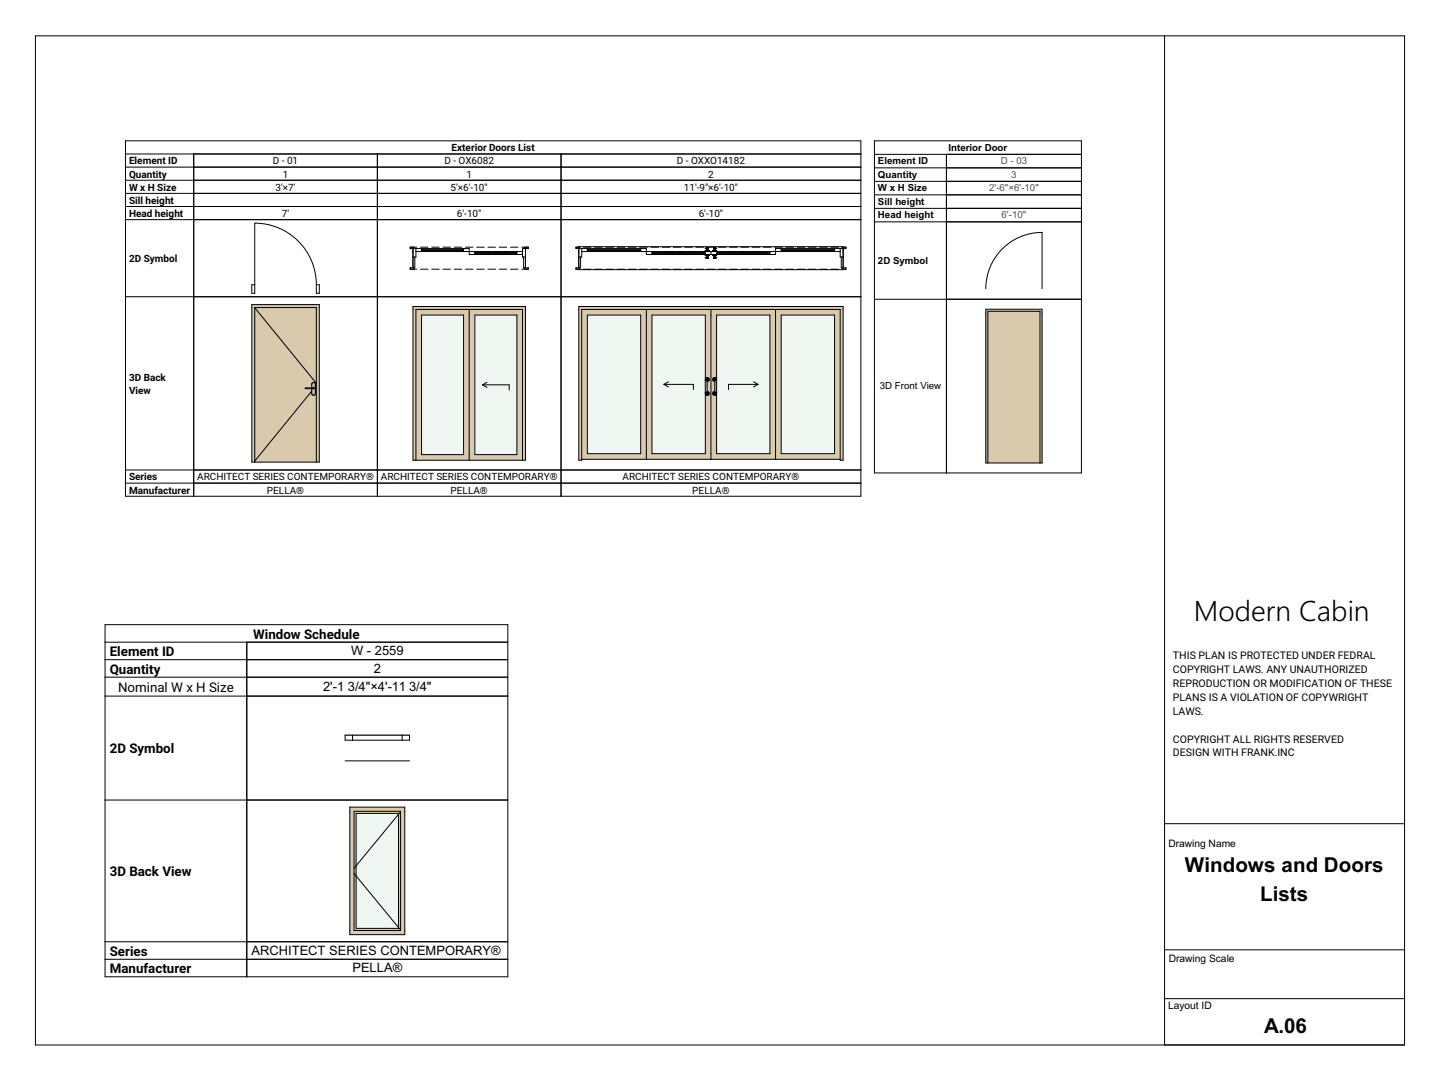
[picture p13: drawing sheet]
<svg xmlns="http://www.w3.org/2000/svg" width="610mm" height="457mm" viewBox="0 0 610 457" stroke-linecap="round" stroke-linejoin="round" font-family="sans-serif">
<defs><g id="words">
<text font-size="11.8" x="505.4" y="263.1">Modern Cabin</text>
<g font-size="8.7">
<text x="501.6" y="368.9">Windows and Doors</text>
<text x="533.5" y="381.6">Lists</text>
<text x="535.2" y="437.5">A.06</text>
</g>
<g font-size="5.6">
<text x="107.2" y="270.3">Window Schedule</text>
<text x="46.5" y="277.7">Element ID</text>
<text x="46.5" y="285.2">Quantity</text>
<text x="50" y="292.9">Nominal W x H Size</text>
<text x="46.5" y="318.9">2D Symbol</text>
<text x="46.5" y="370.9">3D Back View</text>
<text x="46.5" y="404.6">Series</text>
<text x="46.5" y="412">Manufacturer</text>
</g>
<g font-size="5.5">
<text x="148.6" y="277.3">W - 2559</text>
<text x="158.2" y="284.7">2</text>
<text x="136.8" y="292.5">2'-1 3/4&quot;×4'-11 3/4&quot;</text>
<text x="106.5" y="404.2">ARCHITECT SERIES CONTEMPORARY®</text>
<text x="149.2" y="411.6">PELLA®</text>
</g>
<g font-size="4.5">
<text x="496.6" y="279">THIS PLAN IS PROTECTED UNDER FEDRAL</text>
<text x="496.6" y="284.9">COPYRIGHT LAWS. ANY UNAUTHORIZED</text>
<text x="496.6" y="290.8">REPRODUCTION OR MODIFICATION OF THESE</text>
<text x="496.6" y="296.7">PLANS IS A VIOLATION OF COPYWRIGHT</text>
<text x="496.6" y="302.6">LAWS.</text>
<text x="496.6" y="314.3">COPYRIGHT ALL RIGHTS RESERVED</text>
<text x="496.6" y="320.2">DESIGN WITH FRANK.INC</text>
</g>
<g font-size="4.4">
<text x="494.6" y="358.7">Drawing Name</text>
<text x="494.8" y="407.3">Drawing Scale</text>
<text x="494.5" y="427.3">Layout ID</text>
</g>
<g font-size="4.2">
<text x="191.1" y="64">Exterior Doors List</text>
<text x="54.6" y="69.6">Element ID</text>
<text x="115.5" y="69.6">D - 01</text>
<text x="188.1" y="69.6">D - OX6082</text>
<text x="286.5" y="69.6">D - OXXO14182</text>
<text x="54.6" y="75.2">Quantity</text>
<text x="119.7" y="75.2">1</text>
<text x="197.4" y="75.2">1</text>
<text x="299.8" y="75.2">2</text>
<text x="54.6" y="80.7">W x H Size</text>
<text x="116.6" y="80.7">3'×7'</text>
<text x="190.8" y="80.7">5'×6'-10&quot;</text>
<text x="289.5" y="80.7">11'-9&quot;×6'-10&quot;</text>
<text x="54.6" y="86.3">Sill height</text>
<text x="54.6" y="91.8">Head height</text>
<text x="119.3" y="91.8">7'</text>
<text x="193.5" y="91.8">6'-10&quot;</text>
<text x="295.8" y="91.8">6'-10&quot;</text>
<text x="54.6" y="110.9">2D Symbol</text>
<text x="54.6" y="161.1">3D Back</text>
<text x="54.6" y="166.7">View</text>
<text x="54.6" y="203.4">Series</text>
<text x="83.5" y="203.4">ARCHITECT SERIES CONTEMPORARY®</text>
<text x="161.3" y="203.4">ARCHITECT SERIES CONTEMPORARY®</text>
<text x="263.6" y="203.4">ARCHITECT SERIES CONTEMPORARY®</text>
<text x="54.6" y="208.9">Manufacturer</text>
<text x="113" y="208.9">PELLA®</text>
<text x="190.7" y="208.9">PELLA®</text>
<text x="293.1" y="208.9">PELLA®</text>
</g>
<g font-size="4.1">
<text x="401.5" y="63.8">Interior Door</text>
<text x="371.7" y="69.5">Element ID</text>
<text x="371.7" y="75.2">Quantity</text>
<text x="371.7" y="81">W x H Size</text>
<text x="371.7" y="86.7">Sill height</text>
<text x="371.7" y="92.4">Head height</text>
<text x="371.7" y="111.6">2D Symbol</text>
<text x="372.5" y="164.8">3D Front View</text>
</g>
<g font-size="4.1" fill="#535353">
<text x="423.6" y="69.5">D - 03</text>
<text x="428.1" y="75.2">3</text>
<text x="418.7" y="81">2'-6&quot;×6'-10&quot;</text>
<text x="424" y="92.4">6'-10&quot;</text>
</g>
<text font-size="1.4" fill="#fff" x="14.8" y="442.4">GSPublisherVersion 0.0.100.29</text>
</g></defs>
<g fill="none" stroke="#000" stroke-width=".42">
<path d="M15 15.2h579.6v427.2h-579.6zM493 15.2v427.2M53.1 65.2v60.4h28.9v-60.4h282.4v27.8h-311.3M53.1 70.7h311.3M53.1 76.3h311.3M159.8 65.2v27.8M237.5 65.2v27.8M53.1 81.9h311.3M53.1 87.4h311.3M107.8 94.5a26.1 26.1 0 0 1 26.1 26M493 348.7h101.6M493 402.1h101.6"/>
<path d="M493 422.8h101.6"/>
</g>
<g fill="#fff">
<path d="M133.9 120.5h1.3v3.6h-1.3z" fill-rule="evenodd"/>
<path d="M106.6 120.5h1.2v3.6h-1.2z" fill-rule="evenodd"/>
</g>
<path d="M82 93h77.8v32.6h-77.8zM107.8 94.5v29.6h-1.2v-3.6h1.2M133.9 120.5h1.3v3.6h-1.3z" fill="none" stroke="#000" stroke-width=".42"/>
<g fill="#fff">
<path d="M178.5 105.2h17.8v1.3h-17.8z" fill-rule="evenodd"/>
<path d="M201 106.5h17.8v1.2h-17.8z" fill-rule="evenodd"/>
<path d="M221.7 108.8h.7v4.6h-.7z" fill-rule="evenodd"/>
<path d="M174.8 108.8h.8v4.6h-.8z" fill-rule="evenodd"/>
<path d="M222 113.4h1.6v.6h-1.6z" fill-rule="evenodd"/>
<path d="M173.7 113.4h1.5v.6h-1.5z" fill-rule="evenodd"/>
<path d="M222 104.6h1.6v.6h-1.6z" fill-rule="evenodd"/>
<path d="M173.7 104.6h1.5v.6h-1.5z" fill-rule="evenodd"/>
<path d="M221.2 105.2h1.2v3.6h-1.2z" fill-rule="evenodd"/>
<path d="M174.8 105.2h1.3v3.6h-1.3z" fill-rule="evenodd"/>
<path d="M176.1 105.2h2.4v1.3h-2.4z" fill-rule="evenodd"/>
<path d="M196.3 105.2h2.3v1.3h-2.3z" fill-rule="evenodd"/>
<path d="M198.6 106.5h2.4v1.2h-2.4z" fill-rule="evenodd"/>
<path d="M218.8 106.5h2.4v1.2h-2.4z" fill-rule="evenodd"/>
</g>
<g fill="none" stroke="#000" stroke-width=".42">
<path d="M159.8 93h77.7v32.6h-77.7zM174.8 105.2v8.2M175.2 104.6v.6M175.2 113.4v.6M175.6 108.8v4.6h-1.9v.6h2.7M176.1 106.5h45.1M176.1 105.2v3.6h-1.3M176.4 104.6h-2.7v.6h24.9v2.5h22.6M178 104.6h3.2M178 114h3.2M178.5 105.7h17.8M178.5 106h17.8"/>
<path d="M178.5 105.2v1.3M182.8 104.6h3.1M182.8 114h3.1M187.5 104.6h3.2M187.5 114h3.2M192.3 104.6h3.2M192.3 114h3.2M196.3 105.2v1.3M197 104.6h3.2M197 114h3.2M201 106.9h17.8M201 107.3h17.8"/>
<path d="M201 106.5v1.2M201.8 104.6h3.2M201.8 114h3.2M206.6 104.6h3.1M206.6 114h3.1M211.3 104.6h3.2M211.3 114h3.2M216.1 104.6h3.2M216.1 114h3.2M218.8 106.5v1.2M220.9 104.6h2.7v.6h-2.4v3.6h1.2M221.7 108.8v4.6h1.9v.6h-2.7"/>
<path d="M222 104.6v.6M222 113.4v.6M222.4 105.2v8.2"/>
</g>
<g fill="#fff">
<path d="M245 104.4l111.9 .2h-.4v.6h-28.2v1.3h-24.9v-.3h-.6v-.9l.6-.2-.6-.1-.7 .1 .1 1.1h-.5v.3h-1.4v-.3h-.6v-1.2l-1.1 .1 .5 .2v.9h-.5v.3h-25v-1.3h-28.2v-.6z" fill-rule="evenodd"/>
<path d="M246.3 106.5h27.3v1.2h25v.3h.5v.9l-.5 .2 .5 .2 .7-.1-.1-1.2h.6v-.3h1.4v.3h.5l-.1 1.2 .7 .1 .6-.2-.6-.1v-1h.6v-.3h24.9v-1.2h27.4v2.3h.4v4.6h.4v.6l.4 .2h-111.9l.4-.2v-.6h.4v-4.6h.5z" fill-rule="evenodd"/>
<path d="M248.6 105.2h22.6v1.3h-22.6z" fill-rule="evenodd"/>
<path d="M298.6 107.7v.3z" fill-rule="evenodd"/>
<path d="M300.2 107.7l.1 .3z" fill-rule="evenodd"/>
<path d="M299 107.7h.4v.3h-.4z" fill-rule="evenodd"/>
<path d="M298.7 107.7l.3 .3z" fill-rule="evenodd"/>
<path d="M298.6 107.7l.1 .3z" fill-rule="evenodd"/>
<path d="M300.1 107.7l.1 .3z" fill-rule="evenodd"/>
<path d="M299.8 107.7l.3 .3z" fill-rule="evenodd"/>
<path d="M299.4 107.7h.4v.3h-.4z" fill-rule="evenodd"/>
<path d="M299.1 109l.1 .2z" fill-rule="evenodd"/>
<path d="M299.6 109l.1 .2z" fill-rule="evenodd"/>
<path d="M299.1 108l.1 .9z" fill-rule="evenodd"/>
<path d="M299.6 108l.1 .9z" fill-rule="evenodd"/>
<path d="M298.6 109h.4z" fill-rule="evenodd"/>
<path d="M298.6 109.1l.4 .1z" fill-rule="evenodd"/>
<path d="M298.6 109.2h.5z" fill-rule="evenodd"/>
<path d="M298.6 109h.5z" fill-rule="evenodd"/>
<path d="M298.6 106.2v.3z" fill-rule="evenodd"/>
<path d="M300.2 106.2l.1 .3z" fill-rule="evenodd"/>
<path d="M299 106.2h.4v.3h-.4z" fill-rule="evenodd"/>
<path d="M298.7 106.2l.3 .3z" fill-rule="evenodd"/>
<path d="M298.6 106.2l.1 .3z" fill-rule="evenodd"/>
<path d="M300.1 106.2l.1 .3z" fill-rule="evenodd"/>
<path d="M299.8 106.2l.3 .3z" fill-rule="evenodd"/>
<path d="M299.4 106.2h.4v.3h-.4z" fill-rule="evenodd"/>
<path d="M299.1 105l.1 .3z" fill-rule="evenodd"/>
<path d="M299.6 105l.1 .3z" fill-rule="evenodd"/>
<path d="M299.1 105.3l.1 .9z" fill-rule="evenodd"/>
<path d="M299.6 105.3l.1 .9z" fill-rule="evenodd"/>
<path d="M298.6 105.1l.4 .1z" fill-rule="evenodd"/>
<path d="M298.6 105.1h.4z" fill-rule="evenodd"/>
<path d="M298.6 105.1l.5-.1z" fill-rule="evenodd"/>
<path d="M298.6 105.2l.5 .1z" fill-rule="evenodd"/>
<path d="M276 106.5h22.6v1.2h-22.6z" fill-rule="evenodd"/>
<path d="M330.7 105.2h22.6v1.3h-22.6z" fill-rule="evenodd"/>
<path d="M303.3 107.7l.1 .3z" fill-rule="evenodd"/>
<path d="M301.7 107.7v.3z" fill-rule="evenodd"/>
<path d="M302.5 107.7h.4v.3h-.4z" fill-rule="evenodd"/>
<path d="M302.9 107.7l.3 .3z" fill-rule="evenodd"/>
<path d="M303.2 107.7l.1 .3z" fill-rule="evenodd"/>
<path d="M301.8 107.7v.3z" fill-rule="evenodd"/>
<path d="M301.8 107.7l.3 .3z" fill-rule="evenodd"/>
<path d="M302.1 107.7h.4v.3h-.4z" fill-rule="evenodd"/>
<path d="M302.7 109l.1 .2z" fill-rule="evenodd"/>
<path d="M302.3 109v.2z" fill-rule="evenodd"/>
<path d="M302.8 108v.9z" fill-rule="evenodd"/>
<path d="M302.2 108l.1 .9z" fill-rule="evenodd"/>
<path d="M302.9 109l.5 .1z" fill-rule="evenodd"/>
<path d="M303 109.1h.4z" fill-rule="evenodd"/>
<path d="M302.8 109.2h.5z" fill-rule="evenodd"/>
<path d="M302.8 109h.5z" fill-rule="evenodd"/>
<path d="M303.3 106.2l.1 .3z" fill-rule="evenodd"/>
<path d="M301.7 106.2v.3z" fill-rule="evenodd"/>
<path d="M302.5 106.2h.4v.3h-.4z" fill-rule="evenodd"/>
<path d="M302.9 106.2l.3 .3z" fill-rule="evenodd"/>
<path d="M303.2 106.2l.1 .3z" fill-rule="evenodd"/>
<path d="M301.8 106.2v.3z" fill-rule="evenodd"/>
<path d="M301.8 106.2l.3 .3z" fill-rule="evenodd"/>
<path d="M302.1 106.2h.4v.3h-.4z" fill-rule="evenodd"/>
<path d="M302.7 105l.1 .3z" fill-rule="evenodd"/>
<path d="M302.3 105v.3z" fill-rule="evenodd"/>
<path d="M302.8 105.3v.9z" fill-rule="evenodd"/>
<path d="M302.2 105.3l.1 .9z" fill-rule="evenodd"/>
<path d="M303 105.1h.4z" fill-rule="evenodd"/>
<path d="M302.9 105.1h.5z" fill-rule="evenodd"/>
<path d="M302.8 105l.5 .1z" fill-rule="evenodd"/>
<path d="M302.8 105.3l.5-.1z" fill-rule="evenodd"/>
<path d="M303.4 106.5h22.5v1.2h-22.5z" fill-rule="evenodd"/>
<path d="M245 108.8h.8v4.6h-.8z" fill-rule="evenodd"/>
<path d="M356.1 108.8h.8v4.6h-.8z" fill-rule="evenodd"/>
<path d="M243.9 113.4h1.5v.6h-1.5z" fill-rule="evenodd"/>
<path d="M356.5 113.4h1.6v.6h-1.6z" fill-rule="evenodd"/>
<path d="M243.9 104.6h1.5v.6h-1.5z" fill-rule="evenodd"/>
<path d="M356.5 104.6h1.6v.6h-1.6z" fill-rule="evenodd"/>
<path d="M245 105.2h1.3v3.6h-1.3z" fill-rule="evenodd"/>
<path d="M355.7 105.2h1.2v3.6h-1.2z" fill-rule="evenodd"/>
<path d="M271.2 105.2h2.4v1.3h-2.4z" fill-rule="evenodd"/>
<path d="M246.3 105.2h2.3v1.3h-2.3z" fill-rule="evenodd"/>
<path d="M298.6 107.7v.3h1.6v-.3v.3h-1.6z" fill-rule="evenodd"/>
<path d="M299.2 108h.4v1.3h-.4z" fill-rule="evenodd"/>
<path d="M299 109l.1 .2z" fill-rule="evenodd"/>
<path d="M299.7 109l.1 .2z" fill-rule="evenodd"/>
<path d="M298.6 106.2h1.6v.3v-.3h-1.6v.3z" fill-rule="evenodd"/>
<path d="M299.2 105h.4v1.2h-.4z" fill-rule="evenodd"/>
<path d="M299 105.1l.1 .2z" fill-rule="evenodd"/>
<path d="M299.7 105l.1 .2z" fill-rule="evenodd"/>
<path d="M273.6 106.5h2.4v1.2h-2.4z" fill-rule="evenodd"/>
<path d="M298.6 106.5h2.4v1.2h-2.4z" fill-rule="evenodd"/>
<path d="M328.3 105.2h2.4v1.3h-2.4z" fill-rule="evenodd"/>
<path d="M353.3 105.2h2.4v1.3h-2.4z" fill-rule="evenodd"/>
<path d="M301.7 107.7l.1 .3h1.5v-.3v.3h-1.6z" fill-rule="evenodd"/>
<path d="M302.3 108h.5v1.3h-.5z" fill-rule="evenodd"/>
<path d="M302.8 109l.1 .2z" fill-rule="evenodd"/>
<path d="M302.1 109l.2 .2z" fill-rule="evenodd"/>
<path d="M301.7 106.2h1.6v.3v-.3h-1.5l-.1 .3z" fill-rule="evenodd"/>
<path d="M302.3 105h.5v1.2h-.5z" fill-rule="evenodd"/>
<path d="M302.8 105l.1 .2z" fill-rule="evenodd"/>
<path d="M302.1 105.1l.2 .2z" fill-rule="evenodd"/>
<path d="M325.9 106.5h2.4v1.2h-2.4z" fill-rule="evenodd"/>
<path d="M301 106.5h2.4v1.2h-2.4z" fill-rule="evenodd"/>
</g>
<g fill="none" stroke="#000" stroke-width=".42">
<path d="M237.5 93h126.9v32.6h-126.9zM245 104.6h111.9M245 105.2v8.2M245 114h111.9M245.4 105.2v-.6h-1.5v.6h29.7v2.5h54.7v-2.5h29.8v-.6h-1.6v.6M245.8 108.8v4.6h-1.9v.6h1.5v-.6M246.3 106.5h109.4M246.3 105.2v3.6h-1.3M247 114h3.2M247 104.6h3.2M248.6 105.7h22.6M248.6 106h22.6"/>
<path d="M248.6 105.2v1.3M251.8 114h3.1M251.8 104.6h3.1M256.5 114h3.2M256.5 104.6h3.2M261.3 114h3.2M261.3 104.6h3.2M266 114h3.2M266 104.6h3.2M270.8 114h3.2M270.8 104.6h3.2M271.2 105.2v1.3"/>
<path d="M275.6 114h3.1M275.6 104.6h3.1M276 106.9h22.6M276 107.3h22.6M276 106.5v1.2M280.3 114h3.2M280.3 104.6h3.2M285.1 114h3.2M285.1 104.6h3.2M289.9 114h3.1M289.9 104.6h3.1M294.6 114h3.2"/>
<path d="M294.6 104.6h3.2M298.6 109.1v.1M298.6 105.1v.1M298.6 109.2h1.2M298.6 105.2l.6 .1M298.6 106.2v.3M298.6 107.7v.3M299 109.1v.1M299 105.1v.1M299 105.2l.1 1M299 109.2h.1M299.1 105h.1"/>
<path d="M299.1 108l-.1 1.1M299.1 105l-.1 .1M299.1 109.2v.1M299.2 105v1.2M299.2 108v1.3M299.2 108.9l-.6 .2M299.4 114h3.2M299.4 104.6h3.2M299.6 108.9l.2 .1M299.6 105v1.2M299.6 108v1.3M299.7 105.3v.9"/>
<path d="M299.7 109.2v.1M299.7 109l.2 .1M299.7 105l.2 .1M299.7 105h.1M299.7 108v1M299.8 105.3h-.2M299.8 105l-1.2 .1M299.8 109.2h-.1M299.8 105.2l-.1 .1M299.9 109.1l-.1 .1M299.9 105.1l-.1 .1M300.2 106.2v.3"/>
<path d="M300.2 107.7v.3M300.2 106.5l.1-.3h-1.7v1.8h1.7l-.1-.3M301 106.5v1.2M301.7 107.7v.3h1.7v-.3M301.7 106.5v-.3h1.7v.3M302.1 109.1v.1M302.1 105.1v.1M302.1 105.1l.1 1.1M302.1 105.2l.1 .1M302.1 109v.1M302.1 105.1h.1M302.2 109l.1 .2"/>
<path d="M302.2 109.2l1.2-.1-.7-.2v.3M302.2 108l-.1 1.2M302.2 109l-.1 .1M302.3 105l-.1 .3M302.7 105v.3l.7-.2-1.2-.1M302.8 108v1.3v-.3M302.8 105.3v-.3v1.2M302.8 105h.1M302.8 105.3v.9M302.8 108v.9M302.8 109.2v.1M303.3 106.2v1.8"/>
<path d="M303.4 106.9h22.5M303.4 107.3h22.5M304.1 114h3.2M304.1 104.6h3.2M308.9 114h3.2M308.9 104.6h3.2M313.7 114h3.1M313.7 104.6h3.1M318.4 114h3.2M318.4 104.6h3.2M323.2 114h3.2M323.2 104.6h3.2"/>
<path d="M325.9 106.5v1.2M328 114h3.1M328 104.6h3.1M330.7 105.7h22.6M330.7 106h22.6M330.7 105.2v1.3M332.7 114h3.2M332.7 104.6h3.2M337.5 114h3.2M337.5 104.6h3.2M342.2 114h3.2M342.2 104.6h3.2"/>
<path d="M347 114h3.2M347 104.6h3.2M351.8 114h3.1M351.8 104.6h3.1M353.3 105.2v1.3M355.7 105.2v3.6h1.2M356.1 108.8v4.6h2v.6h-1.6v-.6M356.9 105.2v8.2M53.1 125.6v73.4h28.9v-73.4"/>
</g>
<g fill="#dacaad">
<path d="M133.9 130.2h1.3v65.4h-1.3z" fill-rule="evenodd"/>
<path d="M106.6 130.2h1.2v65.4h-1.2z" fill-rule="evenodd"/>
<path d="M106.6 129h28.6v1.2h-28.6z" fill-rule="evenodd"/>
</g>
<path d="M132.2 162.1l.5-.2 .8 .5v4.2a.78 .78 0 0 1-.8 .7 .78 .78 0 0 1-.7-.7v-2.1h1v-.3h-1z" fill-rule="evenodd" fill="#b5b6c1"/>
<path d="M129.2 164.4h3.4" fill="none" stroke="#b5b6c1" stroke-width=".42"/>
<g fill="#b5b6c1">
<path d="M132.6 164.2l.1 .3z" fill-rule="evenodd"/>
<path d="M132.7 164.2l.2 .3z" fill-rule="evenodd"/>
<path d="M132.9 164.2v.3z" fill-rule="evenodd"/>
<path d="M132.9 164.2l.1 .3z" fill-rule="evenodd"/>
</g>
<path d="M107.8 130.2h26.1v65.4h-26.1zM129.2 164.2v.3h2.8v2.1a.78 .78 0 0 0 .7 .7 .78 .78 0 0 0 .8-.7v-3.9a.78 .78 0 0 0-.8-.8 .78 .78 0 0 0-.7 .8v1.5z" fill-rule="evenodd" fill="#dacaad"/>
<path d="M82 125.6h77.8v73.4h-77.8zM106.6 129h28.6v66.6h-28.6zM107.8 130.3l26.1 32M129.2 164.2h3.8v.3h-3.8zM132 164.2v-1.5a.78 .78 0 0 1 .7-.8 .78 .78 0 0 1 .8 .8v3.9a.78 .78 0 0 1-.8 .7 .78 .78 0 0 1-.7-.7v-2.1M132 165.6l-24.2 29.6M133.9 163.2l-.4 .5M107.8 195.6v-65.4h26.1v65.4" fill="none" stroke="#000" stroke-width=".42"/>
<g fill="#dacaad">
<path d="M221.2 131h1.2v63.8h-1.2z" fill-rule="evenodd"/>
<path d="M174.8 131h1.3v63.8h-1.3z" fill-rule="evenodd"/>
<path d="M174.8 129.7h47.6v1.3h-47.6z" fill-rule="evenodd"/>
<path d="M176.1 133.4h2.4v59.1h-2.4z" fill-rule="evenodd"/>
<path d="M196.3 133.4h2.3v59.1h-2.3z" fill-rule="evenodd"/>
<path d="M176.1 192.5h22.5v2.3h-22.5z" fill-rule="evenodd"/>
<path d="M176.1 131h22.5v2.4h-22.5z" fill-rule="evenodd"/>
</g>
<path d="M178.5 133.4h17.8v59.1h-17.8z" fill-rule="evenodd" fill="#f0f7f3"/>
<g fill="#dacaad">
<path d="M198.6 133.4h2.4v59.1h-2.4z" fill-rule="evenodd"/>
<path d="M218.8 133.4h2.4v59.1h-2.4z" fill-rule="evenodd"/>
<path d="M198.6 192.5h22.6v2.3h-22.6z" fill-rule="evenodd"/>
<path d="M198.6 131h22.6v2.4h-22.6z" fill-rule="evenodd"/>
</g>
<path d="M201 133.4h17.8v59.1h-17.8z" fill-rule="evenodd" fill="#f0f7f3"/>
<path d="M159.8 125.6h77.7v73.4h-77.7zM174.8 129.7h47.6v65.1h-47.6zM178.5 133.4h17.8v59.1h-17.8zM198.6 131v63.8M201 133.4h17.8v59.1h-17.8zM204.3 162.9h11.3v2.2M204.3 162.9l1.9 1.1M206.2 161.8l-1.9 1.1M176.1 194.8v-63.8h45.1v63.8" fill="none" stroke="#000" stroke-width=".42"/>
<g fill="#dacaad">
<path d="M245 131h1.3v63.8h-1.3z" fill-rule="evenodd"/>
<path d="M355.7 131h1.2v63.8h-1.2z" fill-rule="evenodd"/>
<path d="M245 129.7h111.9v1.3h-111.9z" fill-rule="evenodd"/>
<path d="M271.2 133.4h2.4v58.7h-2.4z" fill-rule="evenodd"/>
<path d="M246.3 133.4h2.3v58.7h-2.3z" fill-rule="evenodd"/>
<path d="M246.3 192.1h27.3v2.3h-27.3z" fill-rule="evenodd"/>
<path d="M246.3 131h27.3v2.4h-27.3z" fill-rule="evenodd"/>
</g>
<path d="M248.6 133.4h22.6v58.7h-22.6z" fill-rule="evenodd" fill="#f0f7f3"/>
<g fill="#b5b6c1">
<path d="M299.1 160.6l.1 .2z"/>
<path d="M299.6 160.4l.1 .2z"/>
<path d="M299.7 160.6l-.1 .2z"/>
<path d="M298.7 160.2a.83 .83 0 0 1 1-.4 .83 .83 0 0 1 .5 .9 .83 .83 0 0 1-.9 .7l.2-.3a.47 .47 0 0 0 .3-.7 .47 .47 0 0 0-.8 0l-.3 .6z" fill-rule="evenodd"/>
</g>
<circle cx="299.4" cy="160.6" r=".31" fill="#4b4e54"/>
<g fill="#b5b6c1">
<path d="M299.1 166.5l.1 .2z"/>
<path d="M299.7 166.5l-.1 .2z"/>
<path d="M299.6 166.3l.1 .2z"/>
<path d="M298.7 166.2l.3 .6a.47 .47 0 0 0 .8 0 .47 .47 0 0 0-.3-.7l-.2-.3a.83 .83 0 0 1 .8 1.2 .83 .83 0 0 1-1.4 0z" fill-rule="evenodd"/>
</g>
<circle cx="299.4" cy="166.5" r=".31" fill="#4b4e54"/>
<path d="M299.2 160.3l.6 .3-.6 .7 .2 4.9a.35 .35 0 0 1 .3 .5 .35 .35 0 0 1-.6 0l-.4-.7v-4.8zM299.1 166.5a.31 .31 0 0 0 .6 0 .31 .31 0 0 0-.6 0zM299.1 160.6a.31 .31 0 0 0 .6 0 .31 .31 0 0 0-.6 0z" fill-rule="evenodd" fill="#b5b6c1"/>
<path d="M298.6 161.2v4.8M299.3 161.3v4.5" fill="none" stroke="#b5b6c1" stroke-width=".42"/>
<g fill="#b5b6c1">
<path d="M298.6 166l.4 .8z" fill-rule="evenodd"/>
<path d="M299 160.4l-.4 .8z" fill-rule="evenodd"/>
<path d="M298.6 166l.4 .8z" fill-rule="evenodd"/>
<path d="M299 160.4l-.4 .8z" fill-rule="evenodd"/>
<path d="M299.4 161l-.2 .3z" fill-rule="evenodd"/>
<path d="M299.2 165.8l.2 .4z" fill-rule="evenodd"/>
<path d="M299.3 165.8l.2 .3z" fill-rule="evenodd"/>
<path d="M299.5 161.1l-.2 .3z" fill-rule="evenodd"/>
<path d="M299.8 166.3l.1 .3z" fill-rule="evenodd"/>
<path d="M299.6 166.9l.2-.1z" fill-rule="evenodd"/>
<path d="M299.2 166.9l.2 .1z" fill-rule="evenodd"/>
<path d="M299.6 160.2l.2 .2z" fill-rule="evenodd"/>
<path d="M299.8 160.6v.2z" fill-rule="evenodd"/>
<path d="M299.2 160.2h.2z" fill-rule="evenodd"/>
<path d="M299.4 160.2h.2z" fill-rule="evenodd"/>
<path d="M299.8 160.4l.1 .2z" fill-rule="evenodd"/>
<path d="M299.4 167h.2z" fill-rule="evenodd"/>
<path d="M299.8 160.8l-.1 .2z" fill-rule="evenodd"/>
<path d="M299.7 166.1l.1 .2z" fill-rule="evenodd"/>
<path d="M299.8 166.6v.2z" fill-rule="evenodd"/>
<path d="M299.2 160.2l-.2 .2z" fill-rule="evenodd"/>
<path d="M299 166.8l.2 .1z" fill-rule="evenodd"/>
<path d="M299.7 166.4l.1 .2z" fill-rule="evenodd"/>
<path d="M299.6 166.8h.2z" fill-rule="evenodd"/>
<path d="M299.2 166.8l.2 .2z" fill-rule="evenodd"/>
<path d="M299.8 160.6v.2z" fill-rule="evenodd"/>
<path d="M299.2 160.3l.2-.1z" fill-rule="evenodd"/>
<path d="M299.6 160.2l.2 .2z" fill-rule="evenodd"/>
<path d="M299.7 160.4l.1 .2z" fill-rule="evenodd"/>
<path d="M299.4 160.2h.2z" fill-rule="evenodd"/>
<path d="M299.7 160.8l-.1 .2z" fill-rule="evenodd"/>
<path d="M299.6 166.2l.2 .1z" fill-rule="evenodd"/>
<path d="M299.4 166.9h.2z" fill-rule="evenodd"/>
<path d="M299.8 166.6v.2z" fill-rule="evenodd"/>
<path d="M299.2 160.3l-.1 .2z" fill-rule="evenodd"/>
<path d="M299 166.8l.2 .1z" fill-rule="evenodd"/>
<path d="M299.4 161h.2z" fill-rule="evenodd"/>
</g>
<g fill="#dacaad">
<path d="M298.6 160.7v.4z"/>
<path d="M298.6 166.1v.3z"/>
<path d="M273.6 133.4h2.4v58.7h-2.4z" fill-rule="evenodd"/>
<path d="M298.6 133.4h2.4v58.7h-2.4v-25.5a.83 .83 0 0 0 .9 .8 .83 .83 0 0 0 .7-.9 .83 .83 0 0 0-.9-.8v-4.2a.83 .83 0 0 0 .9-.8 .83 .83 0 0 0-.7-.9 .83 .83 0 0 0-.9 .7z" fill-rule="evenodd"/>
<path d="M273.6 192.1h27.4v2.3h-27.4z" fill-rule="evenodd"/>
<path d="M273.6 131h27.4v2.4h-27.4z" fill-rule="evenodd"/>
</g>
<path d="M276 133.4h22.6v58.7h-22.6z" fill-rule="evenodd" fill="#f0f7f3"/>
<g fill="#dacaad">
<path d="M328.3 133.4h2.4v58.7h-2.4z" fill-rule="evenodd"/>
<path d="M353.3 133.4h2.4v58.7h-2.4z" fill-rule="evenodd"/>
<path d="M328.3 192.1h27.4v2.3h-27.4z" fill-rule="evenodd"/>
<path d="M328.3 131h27.4v2.4h-27.4z" fill-rule="evenodd"/>
</g>
<path d="M330.7 133.4h22.6v58.7h-22.6z" fill-rule="evenodd" fill="#f0f7f3"/>
<g fill="#b5b6c1">
<path d="M302.2 160.6l.1 .2z"/>
<path d="M302.8 160.4v.2z"/>
<path d="M302.8 160.6v.2z"/>
<path d="M301.8 160.2a.84 .84 0 0 1 1.1-.3 .84 .84 0 0 1 .4 1.1l-.4-.6a.47 .47 0 0 0-.7 0 .47 .47 0 0 0 .2 .7l.1 .4a.84 .84 0 0 1-.7-1.3z" fill-rule="evenodd"/>
</g>
<circle cx="302.5" cy="160.6" r=".31" fill="#4b4e54"/>
<g fill="#b5b6c1">
<path d="M302.2 166.5l.1 .2z"/>
<path d="M302.8 166.5v.2z"/>
<path d="M302.8 166.3v.2z"/>
<path d="M301.8 166.1l.8-.4-.2 .4a.47 .47 0 0 0-.2 .7 .47 .47 0 0 0 .7 0l.4-.6a.84 .84 0 0 1-.8 1.2 .84 .84 0 0 1-.7-1.3z" fill-rule="evenodd"/>
</g>
<circle cx="302.5" cy="166.5" r=".31" fill="#4b4e54"/>
<path d="M302.2 160.4l.5-.1 .6 .9v4.8l-.5 .7a.35 .35 0 0 1-.6 0 .35 .35 0 0 1 .3-.5l.2-4.9zM302.2 160.6a.31 .31 0 0 0 .6 0 .31 .31 0 0 0-.6 0zM302.2 166.5a.31 .31 0 0 0 .6 0 .31 .31 0 0 0-.6 0z" fill-rule="evenodd" fill="#b5b6c1"/>
<path d="M302.6 161.4v4.4M302.7 161.3v4.5M303.4 161.2v4.8" fill="none" stroke="#b5b6c1" stroke-width=".42"/>
<g fill="#b5b6c1">
<path d="M303.3 166l-.4 .8z" fill-rule="evenodd"/>
<path d="M302.9 160.4l.5 .8z" fill-rule="evenodd"/>
<path d="M303.3 166l-.4 .8z" fill-rule="evenodd"/>
<path d="M302.8 160.5l.5 .7z" fill-rule="evenodd"/>
<path d="M302.5 161l.2 .3z" fill-rule="evenodd"/>
<path d="M302.6 165.8l-.1 .4z" fill-rule="evenodd"/>
<path d="M302.6 165.8l-.1 .3z" fill-rule="evenodd"/>
<path d="M302.5 161.1l.1 .3z" fill-rule="evenodd"/>
<path d="M302.1 166.3v.3z" fill-rule="evenodd"/>
<path d="M302.1 166.8l.2 .2z" fill-rule="evenodd"/>
<path d="M302.5 167l.3-.1z" fill-rule="evenodd"/>
<path d="M302.1 160.4l.2-.2z" fill-rule="evenodd"/>
<path d="M302.1 160.6v.2z" fill-rule="evenodd"/>
<path d="M302.5 160.2h.3z" fill-rule="evenodd"/>
<path d="M302.3 160.2h.2z" fill-rule="evenodd"/>
<path d="M302.1 160.4v.2z" fill-rule="evenodd"/>
<path d="M302.3 166.9l.2 .1z" fill-rule="evenodd"/>
<path d="M302.1 160.8l.2 .2z" fill-rule="evenodd"/>
<path d="M302.3 166.1l-.2 .2z" fill-rule="evenodd"/>
<path d="M302.1 166.6v.2z" fill-rule="evenodd"/>
<path d="M302.8 160.2l.1 .2z" fill-rule="evenodd"/>
<path d="M302.9 166.8l-.1 .1z" fill-rule="evenodd"/>
<path d="M302.1 166.3v.3z" fill-rule="evenodd"/>
<path d="M302.2 166.8l.1 .1z" fill-rule="evenodd"/>
<path d="M302.5 166.9h.3z" fill-rule="evenodd"/>
<path d="M302.1 160.6v.2z" fill-rule="evenodd"/>
<path d="M302.5 160.2l.3 .1z" fill-rule="evenodd"/>
<path d="M302.2 160.4l.1-.2z" fill-rule="evenodd"/>
<path d="M302.2 160.4l-.1 .2z" fill-rule="evenodd"/>
<path d="M302.3 160.2h.2z" fill-rule="evenodd"/>
<path d="M302.1 160.8l.2 .2z" fill-rule="evenodd"/>
<path d="M302.3 166.2l-.2 .1z" fill-rule="evenodd"/>
<path d="M302.4 166.8l.1 .2z" fill-rule="evenodd"/>
<path d="M302.1 166.6l.1 .2z" fill-rule="evenodd"/>
<path d="M302.8 160.3v.2z" fill-rule="evenodd"/>
<path d="M302.8 166.7v.2z" fill-rule="evenodd"/>
<path d="M302.3 166.2h.2z" fill-rule="evenodd"/>
</g>
<g fill="#dacaad">
<path d="M303.4 166.1v.3z"/>
<path d="M303.4 160.7v.4z"/>
<path d="M325.9 133.4h2.4v58.7h-2.4z" fill-rule="evenodd"/>
<path d="M301 133.4h2.4v27.1a.83 .83 0 0 0-1-.7 .83 .83 0 0 0-.7 .9 .83 .83 0 0 0 .9 .8v4.2a.83 .83 0 0 0-.9 .8 .83 .83 0 0 0 .7 .9 .83 .83 0 0 0 1-.8v25.5h-2.4z" fill-rule="evenodd"/>
<path d="M301 192.1h27.3v2.3h-27.3z" fill-rule="evenodd"/>
<path d="M301 131h27.3v2.4h-27.3z" fill-rule="evenodd"/>
</g>
<path d="M303.4 133.4h22.5v58.7h-22.5z" fill-rule="evenodd" fill="#f0f7f3"/>
<g fill="none" stroke="#000" stroke-width=".42">
<path d="M53.1 59.6h311.3v5.6h-311.3zM245 129.7h111.9v65.1h-1.2v-63.8h-109.4v63.8h-1.3zM248.6 133.4h22.6v58.7h-22.6zM273.6 131v63.4M301 131v63.4M328.3 131v63.4M330.7 133.4h22.6v58.7h-22.6zM281 162.7h12.5v2.2M281 162.7l1.9 1.1M282.9 161.6l-1.9 1.1M298.6 161.2l.4-.8a.47 .47 0 0 1 .8 0 .47 .47 0 0 1-.3 .7v5a.47 .47 0 0 1 .3 .7 .47 .47 0 0 1-.8 0l-.4-.8M298.6 160.5v-27.1h-22.6v58.7h22.6v-25.5"/>
<path d="M298.6 160.7v5.7M298.7 161a.84 .84 0 0 1 .5-1.2 .84 .84 0 0 1 1 .7 .84 .84 0 0 1-.9 1M298.7 166.2l-.1 .3M299.1 166.5l.1 .2M299.1 166.5l.1 .3M299.2 160.4v.4M299.2 160.8h.1M299.2 166.4l-.1 .1M299.2 166.7h.1M299.2 160.4h.1M299.2 166.3v.1M299.2 160.9h.4"/>
<path d="M299.2 160.4h.4M299.2 166.3h.4M299.2 166.8h.4M299.3 165.7a.84 .84 0 0 1 .9 .8 .84 .84 0 0 1-.8 .9 .84 .84 0 0 1-.8-.9M299.6 160.4h.1M299.6 166.3l.1 .1M299.7 160.8h-.1M299.7 160.4v.4M299.7 166.7h-.1M299.7 166.4v.1M299.7 166.5v.2M299.7 166.5l-.1 .3"/>
<path d="M302.1 160.4l.7-.2 .6 1v4.8l-.5 .8a.47 .47 0 0 1-.7 0 .47 .47 0 0 1 .2-.7l.2-4.7-.5-.6zM302.2 166.5l.1 .2M302.2 166.5l.3 .4 .3-.4M302.3 160.8h.1M302.3 160.4v.4M302.3 166.7h.1M302.3 166.4l-.1 .1M302.3 160.4h.1M302.3 166.3v.1M302.3 160.9h.2M302.4 160.9h.2M302.4 166.8h.3"/>
<path d="M302.5 160.3l.3 .1M302.5 160.3l-.2 .1M302.5 165.7h.1M302.5 165.7a.84 .84 0 0 0-.8 .9 .84 .84 0 0 0 1.1 .7 .84 .84 0 0 0 .5-1.1M302.5 166.2l.3 .1M302.5 166.2l-.2 .1M302.6 161.5h-.1M302.6 160.3l-.2 .1M302.6 166.2l-.2 .1M302.6 160.3l.1 .1M302.6 166.2l.1 .1M302.7 160.9h-.1"/>
<path d="M302.8 160.9h-.3M302.8 160.4h.1M302.8 166.3v.1M302.8 160.4v.4M302.8 160.8h.1M302.8 166.4v.1M302.8 166.7h.1M302.8 166.5v.2M303.3 161a.84 .84 0 0 0-.5-1.2 .84 .84 0 0 0-1.1 .7 .84 .84 0 0 0 .8 1M303.4 160.5v-27.1h22.5v58.7h-22.5v-25.5M303.4 160.7v.4M303.4 166.1v.3"/>
<path d="M319 161.6l1.9 1.1M320.9 162.7h-12.5v2.2M320.9 162.7l-1.9 1.1M53.1 199v11.1h311.3v-84.5h-126.9v84.5M159.8 199v11.1M246.3 194.4h109.4M364.4 199h-282.4v11.1M53.1 204.5h311.3M44.5 271.9v66.8h60v-66.8h110.5v22.8h-170.5M44.5 279.3h170.5M44.5 286.7h170.5M146.1 311.3h27.3"/>
<path d="M146.1 322.1h27.3"/>
</g>
<g fill="#fff">
<path d="M146.1 311.3h3.1v2h-3.1z" fill-rule="evenodd"/>
<path d="M170.2 311.3h3.2v2h-3.2z" fill-rule="evenodd"/>
<path d="M149.2 311.3h21v2h-21z" fill-rule="evenodd"/>
</g>
<path d="M146.1 311.3h27.3v2h-27.3zM149.2 311.3v2M170.2 311.3v2M44.5 338.7v60h60v-104h110.5v44h-110.5" fill="none" stroke="#000" stroke-width=".42"/>
<g fill="#dacaad">
<path d="M148.1 343.5h1.8v50.4h-1.8z" fill-rule="evenodd"/>
<path d="M169.6 343.5h1.8v50.4h-1.8z" fill-rule="evenodd"/>
<path d="M148.1 393.9h23.3v1.8h-23.3z" fill-rule="evenodd"/>
<path d="M148.1 341.7h23.3v1.8h-23.3z" fill-rule="evenodd"/>
<path d="M149.9 344.4h.9v48.6h-.9z" fill-rule="evenodd"/>
<path d="M168.7 344.4h.9v48.6h-.9z" fill-rule="evenodd"/>
<path d="M149.9 393h19.7v.9h-19.7z" fill-rule="evenodd"/>
<path d="M149.9 343.5h19.7v.9h-19.7z" fill-rule="evenodd"/>
</g>
<path d="M150.8 344.4h17.9v48.6h-17.9z" fill-rule="evenodd" fill="#f0f7f3"/>
<g fill="none" stroke="#000" stroke-width=".42">
<path d="M370.2 65.3v134.9h30.5v-134.9h57.1v61.4h-87.6M370.2 71.1h87.6M370.2 76.8h87.6M370.2 82.5h87.6M370.2 88.2h87.6M370.2 93.9h87.6M417.3 122.2a23.8 23.8 0 0 1 23.8-23.8v23.8M44.5 264.4h170.5v7.5h-170.5zM148.1 341.7h23.3v54h-23.3zM149.9 343.5h19.7v50.4h-19.7zM150.8 344.4h17.9v48.6h-17.9zM169.6 343.7l-19.7 23.9"/>
<path d="M149.9 369.8l19.7 23.9M44.5 398.7v14.8h170.5v-74.8h-110.5v74.8M104.5 398.7h110.5M44.5 406.1h170.5"/>
</g>
<g fill="#dacaad">
<path d="M440.3 132.2h.8v63.8h-.8z" fill-rule="evenodd"/>
<path d="M417.3 132.2h.9v63.8h-.9z" fill-rule="evenodd"/>
<path d="M417.3 130.9h23.8v1.3h-.8v-.4h-22.1v.4h-.9z" fill-rule="evenodd"/>
<path d="M418.2 131.8h22.1v64.2h-22.1z" fill-rule="evenodd"/>
</g>
<path d="M370.2 59.6h87.6v5.7h-87.6zM400.7 126.7h57.1v73.5h-57.1zM417.3 130.9h23.8v65.1h-23.8zM418.2 196v-64.2h22.1v64.2" fill="none" stroke="#000" stroke-width=".42"/>
<path d="M523.5 406.5h42v13.3h-42z" fill-rule="evenodd" fill="#fff"/>
<use href="#words"/>
</svg>
